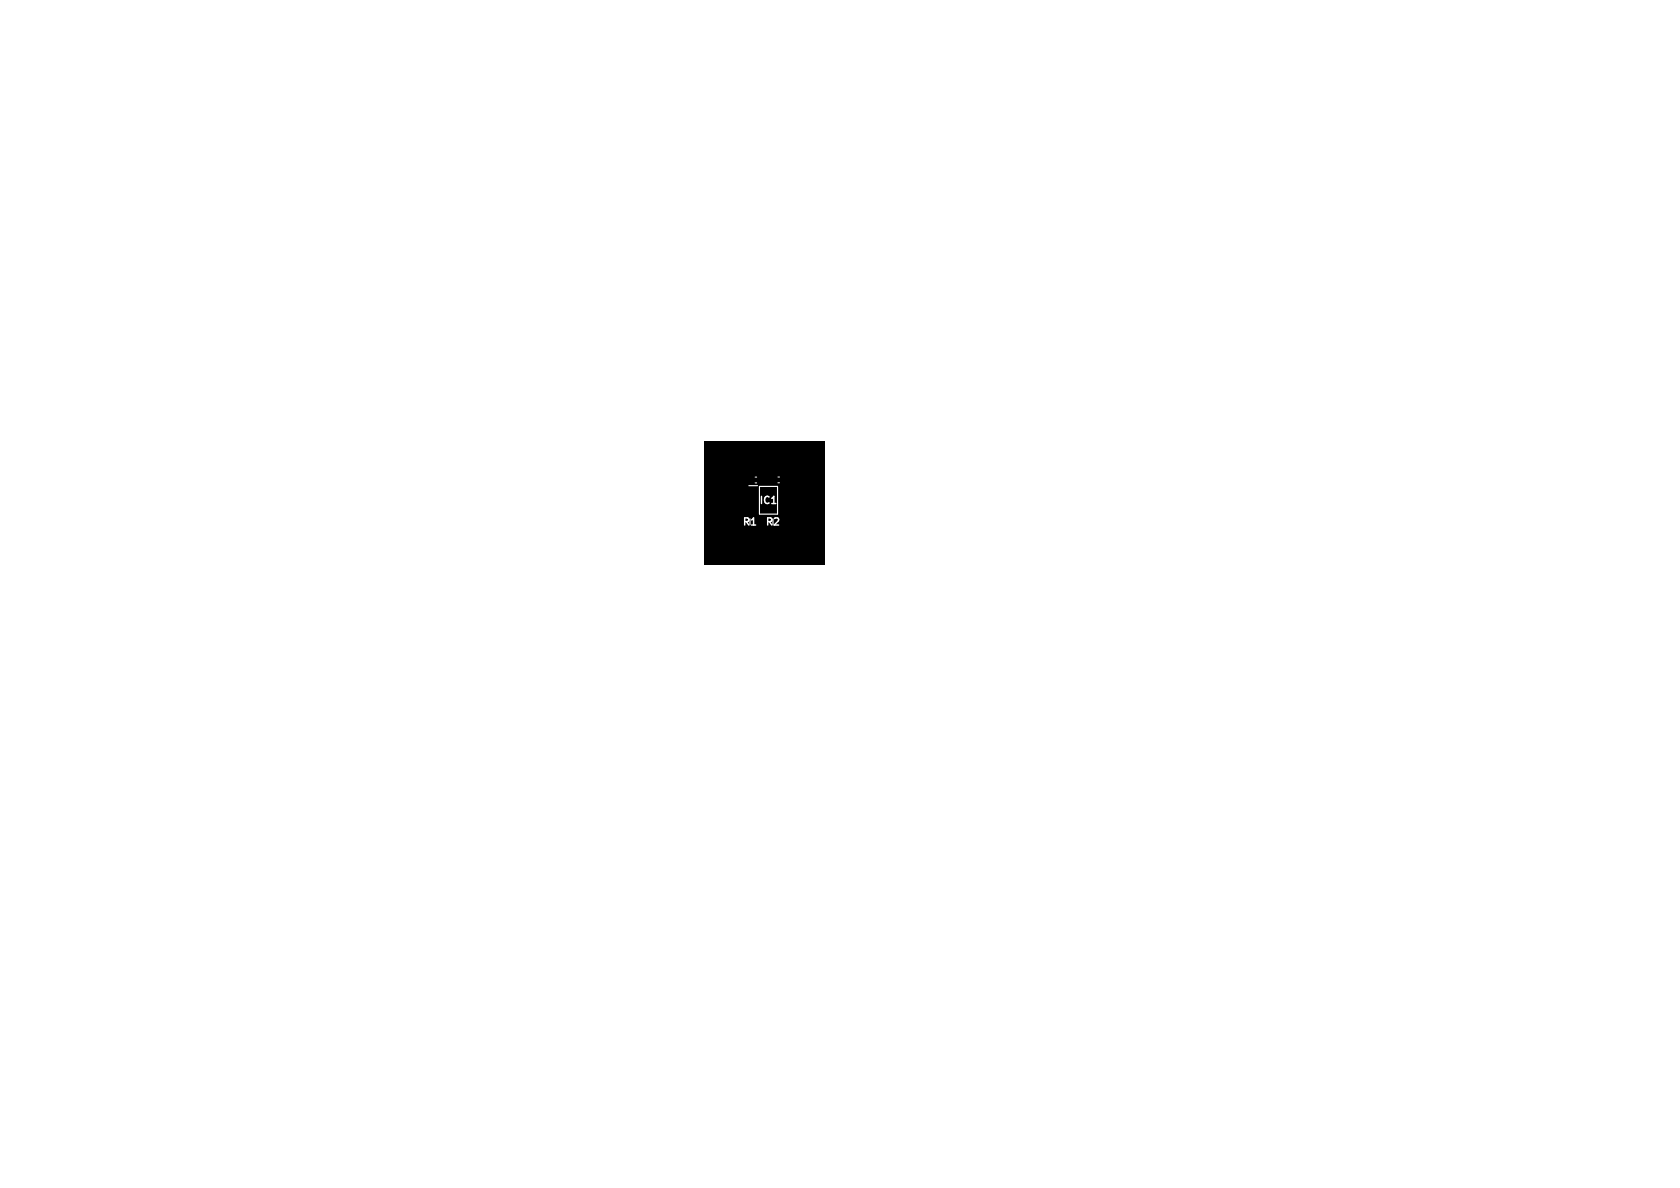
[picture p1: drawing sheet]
<svg xmlns="http://www.w3.org/2000/svg" width="297mm" height="210mm" viewBox="0 0 297 210" stroke-linecap="round" stroke-linejoin="round" font-family="sans-serif">
<defs><g id="words">
<g font-size="1.8" fill="#fff">
<text x="134.1" y="89.5">IC1</text>
<text x="131.1" y="93.3">R1</text>
<text x="135.2" y="93.3">R2</text>
</g>
</g></defs>
<path d="M124.5 77.9h21.4v21.9h-21.4z" fill="#000"/>
<path d="M136.4 89h.8" fill="none" stroke="#fff" stroke-width=".25"/>
<path d="M133.5 84.3h.3M133.5 85.4h.3M137.5 84.3h.3M137.5 85.3h.3" fill="none" stroke="#fff" stroke-width=".18"/>
<path d="M132.4 85.9h1.5M134.3 86h3.2v4.9h-3.2z" fill="none" stroke="#fff" stroke-width=".2"/>
<use href="#words"/>
</svg>
